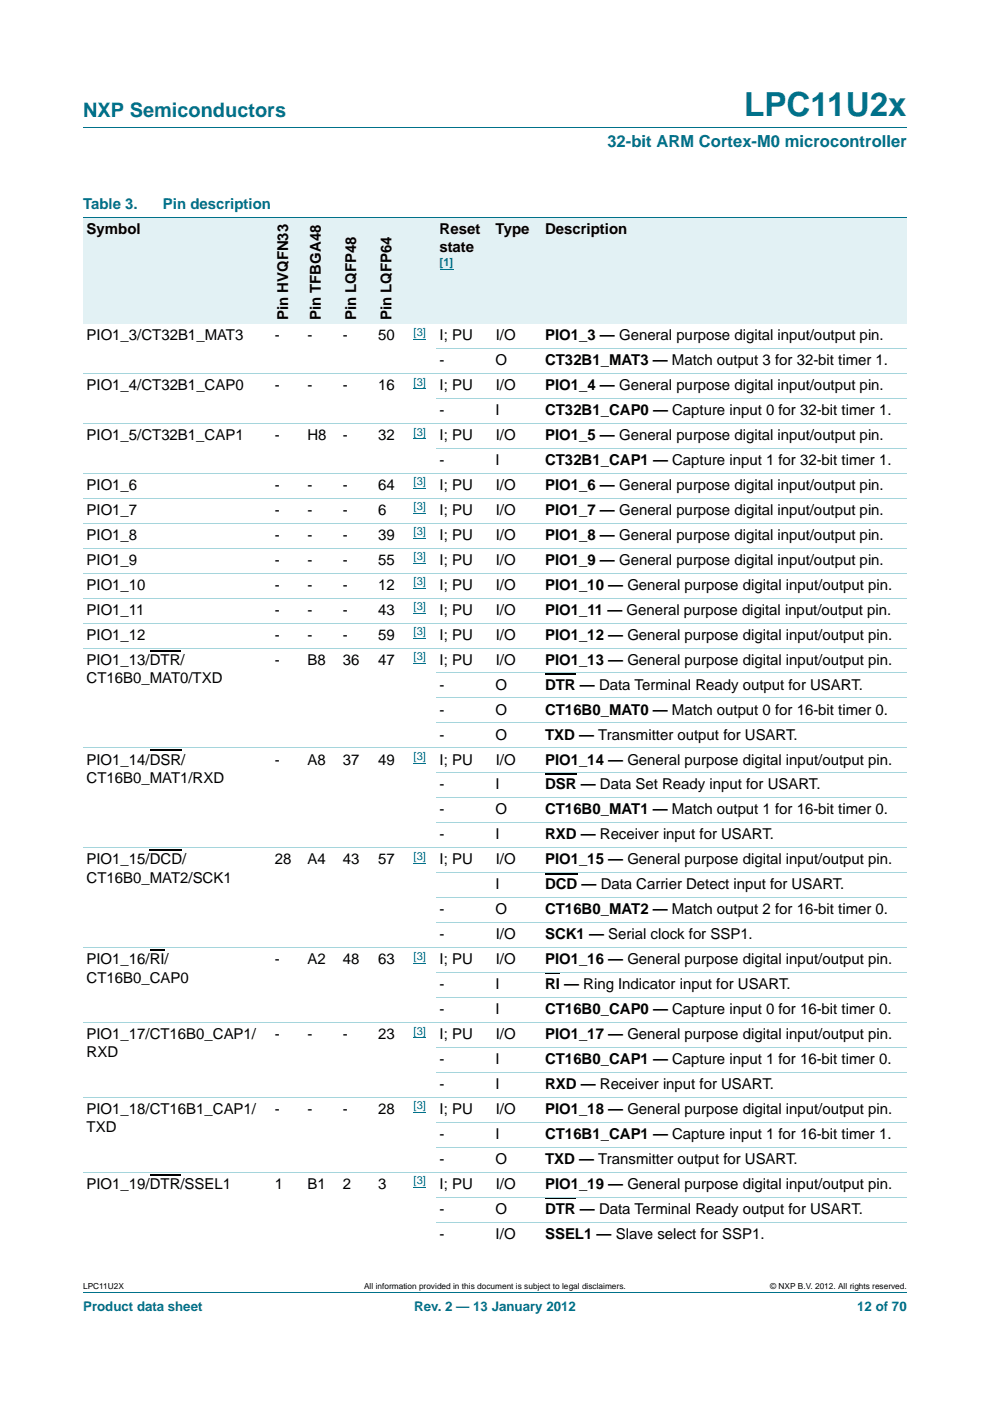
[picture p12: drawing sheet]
<svg xmlns="http://www.w3.org/2000/svg" width="210mm" height="297mm" viewBox="0 0 210 297" stroke-linecap="round" stroke-linejoin="round" font-family="sans-serif">
<defs><g id="words">
<text font-size="7" fill="#00718a" x="157.8" y="24.6">LPC11U2x</text>
<text font-size="4.2" fill="#00718a" x="17.6" y="24.9">NXP Semiconductors</text>
<text font-size="3.5" fill="#00718a" x="128.8" y="31.1">32-bit ARM Cortex-M0 microcontroller</text>
<g font-size="3.2" fill="#00718a">
<text x="17.6" y="44.3">Table 3.</text>
<text x="34.6" y="44.3">Pin description</text>
</g>
<g font-size="3.2">
<text x="18.4" y="49.6">Symbol</text>
<text x="93.2" y="49.6">Reset</text>
<text x="93.2" y="53.4">state</text>
<text x="105.1" y="49.6">Type</text>
<text x="115.6" y="49.6">Description</text>
<text x="61.1" y="67.9" transform="rotate(-90 61.1 67.9)">Pin HVQFN33</text>
<text x="68" y="67.9" transform="rotate(-90 68 67.9)">Pin TFBGA48</text>
<text x="75.5" y="67.9" transform="rotate(-90 75.5 67.9)">Pin LQFP48</text>
<text x="83" y="67.9" transform="rotate(-90 83 67.9)">Pin LQFP64</text>
<text x="18.4" y="72.1">PIO1_3/CT32B1_MAT3</text>
<text x="58.3" y="72.1">-</text>
<text x="65.2" y="72.1">-</text>
<text x="72.7" y="72.1">-</text>
<text x="80.2" y="72.1">50</text>
<text x="93.2" y="72.1">I; PU</text>
<text x="93.2" y="77.4">-</text>
<text x="105.1" y="77.4">O</text>
<text x="105.1" y="72.1">I/O</text>
<text x="115.6" y="72.1">PIO1_3 — General purpose digital input/output pin.</text>
<text x="115.6" y="77.4">CT32B1_MAT3 — Match output 3 for 32-bit timer 1.</text>
<text x="18.4" y="82.7">PIO1_4/CT32B1_CAP0</text>
<text x="58.3" y="82.7">-</text>
<text x="65.2" y="82.7">-</text>
<text x="72.7" y="82.7">-</text>
<text x="80.2" y="82.7">16</text>
<text x="93.2" y="82.7">I; PU</text>
<text x="105.1" y="82.7">I/O</text>
<text x="115.6" y="82.7">PIO1_4 — General purpose digital input/output pin.</text>
<text x="93.2" y="88">-</text>
<text x="105.1" y="88">I</text>
<text x="115.6" y="88">CT32B1_CAP0 — Capture input 0 for 32-bit timer 1.</text>
<text x="18.4" y="93.3">PIO1_5/CT32B1_CAP1</text>
<text x="58.3" y="93.3">-</text>
<text x="65.2" y="93.3">H8</text>
<text x="72.7" y="93.3">-</text>
<text x="80.2" y="93.3">32</text>
<text x="93.2" y="93.3">I; PU</text>
<text x="105.1" y="93.3">I/O</text>
<text x="115.6" y="93.3">PIO1_5 — General purpose digital input/output pin.</text>
<text x="93.2" y="98.6">-</text>
<text x="105.1" y="98.6">I</text>
<text x="115.6" y="98.6">CT32B1_CAP1 — Capture input 1 for 32-bit timer 1.</text>
<text x="18.4" y="103.9">PIO1_6</text>
<text x="58.3" y="103.9">-</text>
<text x="65.2" y="103.9">-</text>
<text x="72.7" y="103.9">-</text>
<text x="80.2" y="103.9">64</text>
<text x="93.2" y="103.9">I; PU</text>
<text x="105.1" y="103.9">I/O</text>
<text x="115.6" y="103.9">PIO1_6 — General purpose digital input/output pin.</text>
<text x="18.4" y="109.2">PIO1_7</text>
<text x="58.3" y="109.2">-</text>
<text x="65.2" y="109.2">-</text>
<text x="72.7" y="109.2">-</text>
<text x="80.2" y="109.2">6</text>
<text x="93.2" y="109.2">I; PU</text>
<text x="105.1" y="109.2">I/O</text>
<text x="115.6" y="109.2">PIO1_7 — General purpose digital input/output pin.</text>
<text x="18.4" y="114.5">PIO1_8</text>
<text x="18.4" y="119.8">PIO1_9</text>
<text x="58.3" y="114.5">-</text>
<text x="58.3" y="119.8">-</text>
<text x="65.2" y="114.5">-</text>
<text x="65.2" y="119.8">-</text>
<text x="72.7" y="114.5">-</text>
<text x="72.7" y="119.8">-</text>
<text x="80.2" y="114.5">39</text>
<text x="80.2" y="119.8">55</text>
<text x="93.2" y="114.5">I; PU</text>
<text x="93.2" y="119.8">I; PU</text>
<text x="105.1" y="114.5">I/O</text>
<text x="105.1" y="119.8">I/O</text>
<text x="115.6" y="114.5">PIO1_8 — General purpose digital input/output pin.</text>
<text x="115.6" y="119.8">PIO1_9 — General purpose digital input/output pin.</text>
<text x="18.4" y="125.1">PIO1_10</text>
<text x="58.3" y="125.1">-</text>
<text x="65.2" y="125.1">-</text>
<text x="72.7" y="125.1">-</text>
<text x="80.2" y="125.1">12</text>
<text x="93.2" y="125.1">I; PU</text>
<text x="105.1" y="125.1">I/O</text>
<text x="115.6" y="125.1">PIO1_10 — General purpose digital input/output pin.</text>
<text x="18.4" y="130.3">PIO1_11</text>
<text x="58.3" y="130.3">-</text>
<text x="65.2" y="130.3">-</text>
<text x="72.7" y="130.3">-</text>
<text x="80.2" y="130.3">43</text>
<text x="93.2" y="130.3">I; PU</text>
<text x="105.1" y="130.3">I/O</text>
<text x="115.6" y="130.3">PIO1_11 — General purpose digital input/output pin.</text>
<text x="18.4" y="135.6">PIO1_12</text>
<text x="58.3" y="135.6">-</text>
<text x="65.2" y="135.6">-</text>
<text x="72.7" y="135.6">-</text>
<text x="80.2" y="135.6">59</text>
<text x="93.2" y="135.6">I; PU</text>
<text x="105.1" y="135.6">I/O</text>
<text x="115.6" y="135.6">PIO1_12 — General purpose digital input/output pin.</text>
<text x="18.4" y="140.9">PIO1_13/DTR/</text>
<text x="58.3" y="140.9">-</text>
<text x="65.2" y="140.9">B8</text>
<text x="72.7" y="140.9">36</text>
<text x="80.2" y="140.9">47</text>
<text x="93.2" y="140.9">I; PU</text>
<text x="105.1" y="140.9">I/O</text>
<text x="115.6" y="140.9">PIO1_13 — General purpose digital input/output pin.</text>
<text x="18.4" y="144.8">CT16B0_MAT0/TXD</text>
<text x="93.2" y="146.2">-</text>
<text x="105.1" y="146.2">O</text>
<text x="115.6" y="146.2">DTR — Data Terminal Ready output for USART.</text>
<text x="93.2" y="151.5">-</text>
<text x="105.1" y="151.5">O</text>
<text x="115.6" y="151.5">CT16B0_MAT0 — Match output 0 for 16-bit timer 0.</text>
<text x="93.2" y="156.8">-</text>
<text x="105.1" y="156.8">O</text>
<text x="115.6" y="156.8">TXD — Transmitter output for USART.</text>
<text x="18.3" y="162.1">PIO1_14/DSR/</text>
<text x="18.4" y="166">CT16B0_MAT1/RXD</text>
<text x="58.3" y="162.1">-</text>
<text x="65.2" y="162.1">A8</text>
<text x="72.7" y="162.1">37</text>
<text x="80.2" y="162.1">49</text>
<text x="93.2" y="162.1">I; PU</text>
<text x="93.2" y="167.4">-</text>
<text x="105.1" y="167.4">I</text>
<text x="105.1" y="162.1">I/O</text>
<text x="115.6" y="162.1">PIO1_14 — General purpose digital input/output pin.</text>
<text x="115.6" y="167.4">DSR — Data Set Ready input for USART.</text>
<text x="93.2" y="172.7">-</text>
<text x="105.1" y="172.7">O</text>
<text x="115.6" y="172.7">CT16B0_MAT1 — Match output 1 for 16-bit timer 0.</text>
<text x="93.2" y="178">-</text>
<text x="105.1" y="178">I</text>
<text x="115.6" y="178">RXD — Receiver input for USART.</text>
<text x="18.4" y="183.3">PIO1_15/DCD/</text>
<text x="58.3" y="183.3">28</text>
<text x="65.2" y="183.3">A4</text>
<text x="72.7" y="183.3">43</text>
<text x="80.2" y="183.3">57</text>
<text x="93.2" y="183.3">I; PU</text>
<text x="105.1" y="183.3">I/O</text>
<text x="115.6" y="183.3">PIO1_15 — General purpose digital input/output pin.</text>
<text x="18.4" y="187.2">CT16B0_MAT2/SCK1</text>
<text x="105.1" y="188.6">I</text>
<text x="115.6" y="188.6">DCD — Data Carrier Detect input for USART.</text>
<text x="93.2" y="193.8">-</text>
<text x="105.1" y="193.8">O</text>
<text x="115.6" y="193.8">CT16B0_MAT2 — Match output 2 for 16-bit timer 0.</text>
<text x="93.2" y="199.1">-</text>
<text x="105.1" y="199.1">I/O</text>
<text x="115.6" y="199.1">SCK1 — Serial clock for SSP1.</text>
<text x="18.4" y="204.4">PIO1_16/RI/</text>
<text x="18.4" y="208.3">CT16B0_CAP0</text>
<text x="58.3" y="204.4">-</text>
<text x="65.2" y="204.4">A2</text>
<text x="72.7" y="204.4">48</text>
<text x="80.2" y="204.4">63</text>
<text x="93.2" y="204.4">I; PU</text>
<text x="93.2" y="209.7">-</text>
<text x="105.1" y="209.7">I</text>
<text x="105.1" y="204.4">I/O</text>
<text x="115.6" y="204.4">PIO1_16 — General purpose digital input/output pin.</text>
<text x="115.6" y="209.7">RI — Ring Indicator input for USART.</text>
<text x="93.2" y="215">-</text>
<text x="105.1" y="215">I</text>
<text x="115.6" y="215">CT16B0_CAP0 — Capture input 0 for 16-bit timer 0.</text>
<text x="18.4" y="220.3">PIO1_17/CT16B0_CAP1/</text>
<text x="58.3" y="220.3">-</text>
<text x="65.2" y="220.3">-</text>
<text x="72.7" y="220.3">-</text>
<text x="80.2" y="220.3">23</text>
<text x="93.2" y="220.3">I; PU</text>
<text x="105.1" y="220.3">I/O</text>
<text x="115.6" y="220.3">PIO1_17 — General purpose digital input/output pin.</text>
<text x="18.4" y="224.2">RXD</text>
<text x="93.2" y="225.6">-</text>
<text x="105.1" y="225.6">I</text>
<text x="115.6" y="225.6">CT16B0_CAP1 — Capture input 1 for 16-bit timer 0.</text>
<text x="93.2" y="230.9">-</text>
<text x="105.1" y="230.9">I</text>
<text x="115.6" y="230.9">RXD — Receiver input for USART.</text>
<text x="18.4" y="236.2">PIO1_18/CT16B1_CAP1/</text>
<text x="58.3" y="236.2">-</text>
<text x="65.2" y="236.2">-</text>
<text x="72.7" y="236.2">-</text>
<text x="80.2" y="236.2">28</text>
<text x="93.2" y="236.2">I; PU</text>
<text x="105.1" y="236.2">I/O</text>
<text x="115.6" y="236.2">PIO1_18 — General purpose digital input/output pin.</text>
<text x="18.4" y="240.1">TXD</text>
<text x="93.2" y="241.5">-</text>
<text x="105.1" y="241.5">I</text>
<text x="115.6" y="241.5">CT16B1_CAP1 — Capture input 1 for 16-bit timer 1.</text>
<text x="93.2" y="246.8">-</text>
<text x="105.1" y="246.8">O</text>
<text x="115.6" y="246.8">TXD — Transmitter output for USART.</text>
<text x="18.4" y="252.1">PIO1_19/DTR/SSEL1</text>
<text x="58.3" y="252.1">1</text>
<text x="65.2" y="252.1">B1</text>
<text x="72.7" y="252.1">2</text>
<text x="80.2" y="252.1">3</text>
<text x="93.2" y="252.1">I; PU</text>
<text x="93.2" y="257.3">-</text>
<text x="105.1" y="257.3">O</text>
<text x="105.1" y="252.1">I/O</text>
<text x="115.6" y="252.1">PIO1_19 — General purpose digital input/output pin.</text>
<text x="115.6" y="257.3">DTR — Data Terminal Ready output for USART.</text>
<text x="93.2" y="262.6">-</text>
<text x="105.1" y="262.6">I/O</text>
<text x="115.6" y="262.6">SSEL1 — Slave select for SSP1.</text>
</g>
<g font-size="2.8" fill="#00718a">
<text x="17.6" y="277.9">Product data sheet</text>
<text x="87.8" y="277.9">Rev. 2 — 13 January 2012</text>
<text x="181.8" y="277.9">12 of 70</text>
</g>
<g font-size="2.4" fill="#00f">
<text x="93.2" y="56.4">[1]</text>
<text x="87.7" y="71.2">[3]</text>
<text x="87.7" y="81.8">[3]</text>
<text x="87.7" y="92.4">[3]</text>
<text x="87.7" y="102.9">[3]</text>
<text x="87.7" y="108.2">[3]</text>
<text x="87.7" y="113.5">[3]</text>
<text x="87.7" y="118.8">[3]</text>
<text x="87.7" y="124.1">[3]</text>
<text x="87.7" y="129.4">[3]</text>
<text x="87.7" y="134.7">[3]</text>
<text x="87.7" y="140">[3]</text>
<text x="87.7" y="161.1">[3]</text>
<text x="87.7" y="182.3">[3]</text>
<text x="87.7" y="203.5">[3]</text>
<text x="87.7" y="219.4">[3]</text>
<text x="87.7" y="235.2">[3]</text>
<text x="87.7" y="251.1">[3]</text>
</g>
<g font-size="1.8">
<text x="17.6" y="273.3">LPC11U2X</text>
<text x="77.2" y="273.3">All information provided in this document is subject to legal disclaimers.</text>
<text x="163.3" y="273.3">© NXP B.V. 2012. All rights reserved.</text>
</g>
</g></defs>
<path d="M17.6 27h174.7M17.6 273.9h174.7" fill="none" stroke="#00718a" stroke-width=".21"/>
<g fill="none" stroke="#00f" stroke-width=".21">
<path d="M87.7 71.9h2.6M87.7 82.5h2.6M87.7 93h2.6M87.7 103.6h2.6M87.7 108.9h2.6M87.7 114.2h2.6M87.7 119.5h2.6M87.7 124.8h2.6M87.7 130.1h2.6M87.7 135.4h2.6M87.7 140.7h2.6M87.7 161.9h2.6"/>
<path d="M87.7 183h2.6M87.7 204.2h2.6M87.7 220.1h2.6M87.7 235.9h2.6M87.7 251.8h2.6"/>
</g>
<path d="M31.7 137.9h6.5M31.7 159.1h6.7M31.7 180.3h6.9M31.7 201.4h3.2M31.7 249.1h6.5" fill="none" stroke="#000" stroke-width=".23"/>
<path d="M115.6 142.9h6.5M115.6 164.1h6.7M115.6 185.2h6.8M115.6 206.4h3.1M115.6 254h6.5" fill="none" stroke="#000" stroke-width=".34"/>
<g fill="#e2f1f4">
<path d="M17.6 46h40v22.6h-40z"/>
<path d="M57.6 46h6.9v22.6h-6.9z"/>
<path d="M64.5 46h7.5v22.6h-7.5z"/>
<path d="M72 46h7.5v22.6h-7.5z"/>
<path d="M79.5 46h7.5v22.6h-7.5z"/>
<path d="M87 46h17.4v22.6h-17.4z"/>
</g>
<path d="M93.2 57.1h2.9" fill="none" stroke="#00f" stroke-width=".21"/>
<g fill="#e2f1f4">
<path d="M104.4 46h10.5v22.6h-10.5z"/>
<path d="M114.9 46h77.4v22.6h-77.4z"/>
</g>
<path d="M17.6 46h174.7" fill="none" stroke="#00718a" stroke-width=".21"/>
<g fill="none" stroke="#a5d5dc" stroke-width=".21">
<path d="M17.6 79.2h174.7M92.5 73.9h99.8M17.6 89.8h174.7M92.5 84.5h99.8M92.5 95.1h99.8M17.6 100.4h174.7M17.6 105.6h174.7M17.6 110.9h174.7M17.6 116.2h174.7M17.6 121.5h174.7M17.6 126.8h174.7M17.6 132.1h174.7"/>
<path d="M17.6 137.4h174.7M17.6 158.6h174.7M92.5 142.7h99.8M92.5 148h99.8M92.5 153.3h99.8M17.6 179.7h174.7M92.5 163.9h99.8M92.5 169.2h99.8M92.5 174.5h99.8M92.5 185h99.8M92.5 190.3h99.8M92.5 195.6h99.8"/>
<path d="M17.6 200.9h174.7M17.6 216.8h174.7M92.5 206.2h99.8M92.5 211.5h99.8M17.6 232.7h174.7M92.5 222.1h99.8M92.5 227.4h99.8M92.5 238h99.8M17.6 248.5h174.7M92.5 243.2h99.8M92.5 253.8h99.8M92.5 259.1h99.8"/>
</g>
<use href="#words"/>
</svg>
